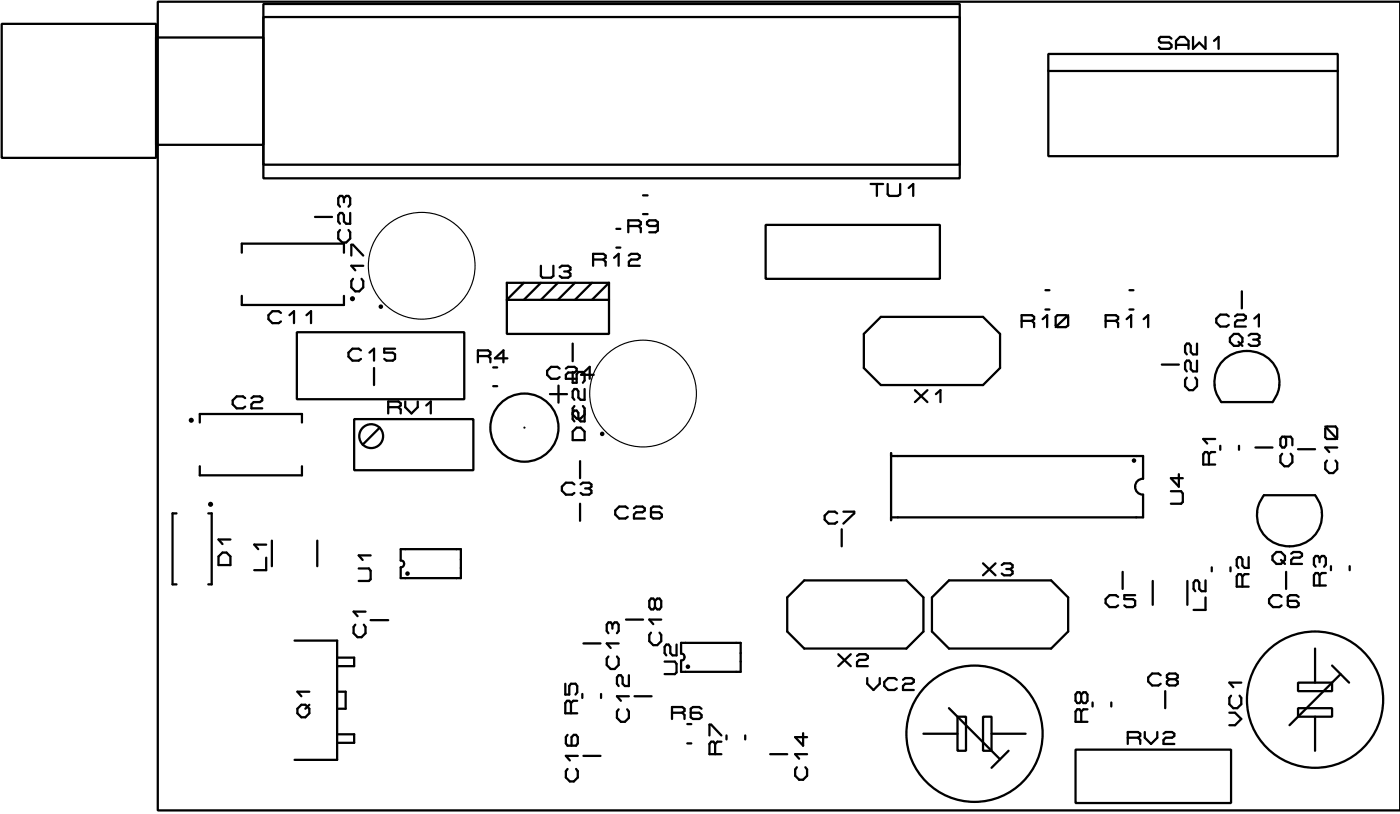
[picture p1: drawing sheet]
<svg xmlns="http://www.w3.org/2000/svg" width="104mm" height="61mm" viewBox="0 0 104 61" stroke-linecap="round" stroke-linejoin="round" font-family="sans-serif">
<g fill="none" stroke="#000" stroke-width=".17">
<path d="M.1 1.8h11.5v10h-11.5zM11.6 2.8h8v8h-8zM11.8 .1h92.6v60.3h-92.6zM18 18.8v-.6h7.7v.6M19.6 .3h52v13h-52zM19.6 1.3h52v11h-52zM23.5 16.2h1.3M25.4 17.1l-.2 .2v.5l.3 .3h.3l.3-.3v-.5l-.1-.2M25.7 14.8v.3M25.7 14.8l-.2-.2h-.1l-.2 .2v.4l.2 .2M25.7 14.8l.1-.2h.2l.1 .2v.4l-.1 .2M26.1 15.9v.8h-.3l-.1-.2v-.5l-.2-.1h-.1l-.2 .1v.5l.2 .2"/>
<path d="M26.2 19v-.8h.1l.8 .8M27.1 19.8h-.9l.3 .4M40.3 19.8v.8l.2 .1h.6l.2-.1v-.8M41.7 19.9l.2-.1h.5l.1 .1v.2l-.1 .1M44.2 19.3h.8M45 19.3l.2-.1v-.2l-.2-.1h-.8v.9M45 19.3l.2 .2v.3M45.8 19.2l.3-.3v.9M46 17.1h.3M46 18.5h.3M46.9 16.8h.7M46.9 19l.2-.1h.4l.2 .1v.2l-.2 .1h-.4l-.2 .2v.3h.8"/>
<path d="M47.6 16.8l.2-.1v-.1l-.2-.2h-.7v.9M47.6 16.8l.2 .2v.3M48 14.6h.3M48 16h.3M49.1 16.7l-.2 .1h-.5l-.1-.1v-.1l.1-.2h.5l.2 .2v.6l-.2 .1h-.5M57.1 16.8h13v4h-13zM64.9 13.7h1M65.4 13.7v.9M66.2 13.7v.8l.1 .1h.7l.1-.1v-.8M67.8 14l.3-.3v.9M78.2 4h21.6v7.6h-21.6zM78.2 5.3h21.6"/>
<path d="M87.4 2.9l-.2-.1h-.6l-.2 .1v.1l.2 .2h.6l.2 .1v.2l-.2 .1h-.6l-.2-.1M87.7 3.6v-.6l.3-.2h.3l.3 .2v.6M87.7 3.3h.9M89 2.8v.8l.5-.4 .4 .4v-.8M90.6 3l.3-.2v.8M13.2 38.3h-.3v5.3h.3M14.9 31.5v-.6h7.6v.6M14.9 34.8v.6h7.6v-.6M15.5 38.3h.3v5.3h-.3M18 22.1v.6h7.7v-.6M18.3 29.7l-.2-.2h-.4l-.3 .3v.3l.3 .3h.4l.2-.1M18.8 29.7l.1-.2h.5l.2 .2v.1l-.2 .2h-.5l-.1 .1v.3h.8"/>
<path d="M21 23.3l-.2-.1h-.5l-.3 .3v.3l.3 .3h.5l.2-.1M21.6 23.5l.3-.3v.9M22.1 24.8h12.5v5h-12.5zM22.9 23.5l.3-.3v.9M26.3 20.8l-.1 .2v.4l.3 .3h.3l.3-.3v-.4l-.1-.2M26.4 31.2h8.9v3.9h-8.9zM26.9 26.1l-.1-.1h-.5l-.3 .3v.3l.3 .3h.5l.1-.1M27.6 26.3l.3-.3v.9M27.9 27.4v1.3M28.3 31.9l-1.2 1.2M29 30.4h.7M29.5 26h-.8v.3h.6l.2 .1v.4l-.2 .1h-.5l-.1-.1"/>
<path d="M29.7 30.4l.2-.2v-.1l-.2-.2h-.7v.9M29.7 30.4l.2 .1v.3M30.2 29.9v.5l.5 .4 .5-.4v-.5M31.8 30.2l.3-.3v.9M35.6 26.5h.8M36.4 26.5l.2-.1v-.2l-.2-.1h-.8v.9M36.4 26.5l.2 .2v.3M36.8 28.8h.3M36.8 27.4h.3M37.8 22.4h7.6v2.5h-7.6zM37.8 26.7h-.9l.6-.6v.9M39.1 21.1l-1.3 1.3v-1.3h7.6"/>
<path d="M39.1 31.9h.1M40.3 21.1l-1.2 1.3M41 29.4h1.3M41.6 21.1l-1.3 1.3M41.7 28.7v1.3M41.7 27.5l-.1-.2h-.5l-.3 .3v.3l.3 .3h.5l.1-.1M42.1 20.2h.3M42.2 27.5l.2-.2h.4l.2 .2v.1l-.2 .2h-.4l-.2 .1v.3h.8M42.4 20.2l.1 .2v.2l-.1 .1h-.5l-.2-.1M42.7 27.7v.8h.3v-.6l.1-.2h.4l.1 .2v.5l-.1 .1M42.7 32.2l.3-.3h.3l.3 .3v.6h-.9zM42.7 30.9l.3 .3h.3l.3-.3"/>
<path d="M42.7 25.6v1.3M42.8 36.1l-.1-.1h-.5l-.3 .3v.3l.3 .3h.5l.1-.2M42.8 30.3l-.1 .1v.8l.1 .2M42.9 21.1l-1.3 1.3M43.3 34.4v1.2M43.3 37.5v1.3M43.3 36.1l.2-.1h.4l.2 .1v.2l-.2 .1M43.5 30.3l.1 .1v1h-.3l-.2-.2v-.4l-.1-.2h-.2l-.1 .2M43.6 29v.8h-.3l-.2-.2v-.4l-.1-.2h-.2l-.1 .2v.4l.1 .2M43.6 36.4h.3M43.9 36.4l.2 .2v.1l-.2 .2h-.4l-.2-.2M44.2 21.1l-1.3 1.3"/>
<path d="M44.3 27.9h-1l.7-.6v.9M45.4 21.1v1.3M45.4 21.1l-1.2 1.3M46.8 37.9l-.1-.1h-.5l-.3 .3v.3l.3 .3h.5l.1-.2M47.3 37.9l.2-.1h.4l.2 .1v.2l-.2 .1h-.4l-.2 .2v.3h.8M49.4 37.9l-.2-.1h-.5l-.1 .1v.6l.1 .2h.5l.2-.2v-.1l-.2-.2h-.6M62.4 38.3l-.1-.2h-.5l-.3 .3v.3l.3 .3h.5l.1-.1M62.8 39.5v1.2M62.9 38.1h.8v.2l-.8 .7M64.4 24.9l1.3-1.3h7.6l1.3 1.3v2.5l-1.3 1.3h-7.6l-1.3-1.3zM66.5 34h18.8v1.7a.59 .59 0 0 0-.6 .6 .59 .59 0 0 0 .6 .6v1.7h-18.8M66.5 33.8v5"/>
<path d="M68.2 29.1l1 .9M69.2 29.1l-1 .9M69.8 29.4l.3-.3v.9M76.2 23.9h.8M77 23.9l.1-.1v-.2l-.1-.1h-.8v.9M77 23.9l.1 .2v.3M77.8 23.8l.3-.3v.9M78 21.6h.3M78 23.1h.3M78.9 23.5h.6l.2 .1v.7l-.2 .1h-.6l-.2-.1v-.7zM79.7 23.5l-1 .9M82.5 23.9h.7"/>
<path d="M83.2 23.9l.2-.1v-.2l-.2-.1h-.7v.9M83.2 23.9l.2 .2v.3M84 23.8l.4-.3v.9M84.2 21.6h.3M84.2 23.1h.3M85.3 23.8l.3-.3v.9M86.7 27.2h1.2M87.3 36.6h.8l.1 .2v.6l-.1 .1h-.8M87.9 35.3v1l-.6-.7h.9M88.5 28.2l-.1 .1v.5l.3 .3h.3l.3-.3v-.5l-.1-.1M89.3 26.9v.8h-.3l-.2-.2v-.4l-.1-.2h-.2l-.1 .2v.4l.1 .2M89.3 25.6v.8h-.3l-.2-.2v-.4l-.1-.2h-.2l-.1 .2v.4l.1 .2"/>
<path d="M90.2 33.9l-.2-.2h-.1l-.2 .2v.7h.9M90.2 33.9v.7M90.6 32.7h-.9l.3 .4M90.6 33.7h-.3l-.1 .2M91 33.2v.3M91.4 26.7a2.4 2.4 0 0 1 3.2 0 2.4 2.4 0 0 1 .4 3.2l-.1 .1h-3.8a2.35 2.35 0 0 1 .3-3.3zM91.7 23.6l-.2-.1h-.5l-.3 .2v.3l.3 .3h.5l.2-.1M91.7 25.2l.3-.3h.4l.3 .3v.3l-.3 .3h-.4l-.3-.3zM92.1 23.6l.2-.1h.5l.1 .1v.1l-.1 .2h-.5l-.2 .1v.3h.8M92.4 25.5l.3 .3M92.4 33.2v.3M92.6 21.7v1.3"/>
<path d="M93.1 25l.2-.1h.5l.1 .1v.2l-.1 .1M93.5 25.3h.3M93.6 23.7l.3-.2v.8M93.6 33.4h1.3M93.8 25.3l.1 .2v.2l-.1 .1h-.5l-.2-.1M94.3 36.9h3.8a2.38 2.38 0 0 1-.1 3 2.38 2.38 0 0 1-2.9 .6 2.33 2.33 0 0 1-.8-3.6zM95.6 33.8l-.1 .2v.5l.3 .3h.3l.3-.3v-.5l-.1-.2M95.8 32.6l.1 .1v.5l-.1 .2h-.2l-.1-.2v-.5l.1-.1h.7l.1 .1v.5M96.8 33.5h1.3M98.8 31.8l.9 .9M99 34.3l-.2 .2v.5l.3 .3h.3l.3-.3v-.5l-.1-.2M99 31.8h.6l.1 .2v.6l-.1 .1h-.6l-.2-.1v-.6z"/>
<path d="M99.7 33.4h-.9l.3 .3M16.3 41.5l.3-.3h.3l.3 .3v.6h-.9zM17.2 40.2h-.9l.3 .4M19.9 41.6v.9h-.9M19.9 40.6h-.9l.3 .3M20.3 40.3v1.9M22 47.8h3.1v8.8h-3.1M22.2 52.8l.3-.3h.3l.3 .3v.4l-.3 .3h-.3l-.3-.3zM23.1 51.6h-.9l.3 .3M23.1 52.5l-.3 .3M23.7 40.3v1.9M25.1 54.7h1.3v.7h-1.3"/>
<path d="M25.1 49h1.3v.7h-1.3M25.1 51.6h.7v1.2h-.7M26.5 46.6l-.1 .1v.5l.3 .3h.3l.3-.3v-.5l-.2-.1M26.8 42.4h.7l.1 .1v.7l-.1 .1h-.7M27.3 45.6h-.9l.3 .3M27.6 41.4h-.8l.3 .3M27.6 46.2h1.4M29.9 40.9h4.5v2.2h-4.5v-.8a.25 .25 0 0 0 .2-.3 .25 .25 0 0 0-.2-.2zM42.2 51v.8h.3v-.7l.1-.1h.3l.2 .1v.5l-.2 .2M42.3 57.3l-.1 .2v.5l.3 .3h.3l.3-.3v-.5l-.1-.2M42.3 54.8l-.1 .1v.5l.1 .2h.7l.1-.2v-.5l-.1-.1h-.2l-.2 .1v.7M42.6 52.4l-.1-.2h-.2l-.1 .2v.8h.9"/>
<path d="M42.6 52.4v.8M43.1 52.2h-.3l-.2 .2M43.1 56.3h-.9l.3 .4M43.4 51.7v.3M43.5 48h1.3M43.5 56.3h1.3M44.8 51.7v.3M45.4 48.9l-.1 .2v.5l.3 .3h.2l.3-.3v-.5l-.1-.2M45.7 46.6l.1-.2h.2l.1 .2v.4l-.1 .2M45.7 46.6l-.1-.2h-.2l-.1 .2v.4l.1 .2M45.7 46.6v.3M46.1 52.9l-.1 .1v.5l.3 .3h.3l.3-.3v-.5l-.1-.1"/>
<path d="M46.1 48h-.8l.3 .3M46.7 46.2h1.3M46.9 51.9h-.9l.3 .3M46.9 50.3v.8h-.3l-.2-.1v-.5l-.1-.2h-.2l-.1 .2v.5l.1 .1M47.3 51.9h1.3M48.6 47.2l-.2 .1v.5l.3 .3h.3l.3-.3v-.5l-.1-.1M48.9 44.8l.1-.2h.2l.1 .2v.5l-.1 .1h-.2l-.1-.1M48.9 44.8l-.2-.2h-.1l-.2 .2v.5l.2 .1h.1l.2-.1M48.9 44.8v.5M49.3 46.2h-.9l.3 .3M49.6 49.3h.7l.2 .2v.6l-.2 .1h-.7M50.1 53.1h.8"/>
<path d="M50.5 48v.9h-.3l-.2-.2v-.5l-.1-.2h-.2l-.1 .2v.5l.1 .2M50.8 47.9h4.4v2.2h-4.4v-.9a.25 .25 0 0 0 .3-.2 .25 .25 0 0 0-.3-.3zM50.9 53.1l.2-.1v-.2l-.2-.1h-.8v.9M50.9 53.1l.2 .2v.3M51.3 55.4h.3M51.3 54h.3M52.3 52.8l-.1-.1h-.5l-.2 .1v.7l.2 .1h.5l.1-.1v-.2l-.1-.2h-.7M52.9 54.8v-.8h.1l.8 .8M53.3 55.5l-.1-.2h-.2l-.1 .2v.7h.9M53.3 55.5v.7M53.8 55.3h-.3l-.2 .2M54.2 54.8v.3"/>
<path d="M55.6 54.8v.3M57.4 56.2h1.3M58.7 44.5l1.3-1.2h7.6l1.3 1.2v2.6l-1.3 1.2h-7.6l-1.3-1.2zM59.4 57.2l-.1 .2v.4l.3 .3h.3l.3-.3v-.4l-.1-.2M59.9 54.7v.9l-.6-.7h.9M60.2 56.2h-.9l.3 .4M62.5 48.8l1 .9M63.5 48.8l-1 .9M63.9 48.9l.2-.1h.5l.1 .1v.2l-.1 .1h-.5l-.2 .2v.3h.8M64.7 50.5v.5l.5 .4 .4-.4v-.5M66.9 50.7l-.2-.2h-.4l-.3 .3v.3l.3 .3h.4l.2-.1M67.4 50.7l.1-.2h.5l.2 .2v.1l-.2 .2h-.5l-.1 .1v.3h.8"/>
<path d="M68.9 54.7h2.5M69.5 44.5l1.3-1.2h7.6l1.3 1.2v2.6l-1.3 1.2h-7.6l-1.3-1.2zM70.8 52.8l3.8 3.8M71.4 53.4h.7v2.6h-.7zM73.3 53.4h.7v2.6h-.7zM73.3 42l1 .9M74 54.7h2.5M74.3 42l-1 .9M74.7 42.1l.2-.1h.5l.1 .1v.2l-.1 .1M75.1 42.4h.3M75.2 56l-1.2 1.2M75.4 42.4l.1 .2v.2l-.1 .1h-.5l-.2-.1"/>
<path d="M80.2 55.9h11.6v4h-11.6zM80.6 53l-.1-.1h-.2l-.1 .1v.8h.9M80.6 51.8l-.1-.2h-.2l-.1 .2v.4l.1 .2h.2l.1-.2M80.6 51.8v.4M80.6 53v.8M80.6 51.8l.2-.2h.2l.1 .2v.4l-.1 .2h-.2l-.2-.2M81.1 52.9h-.3l-.2 .1M81.5 52.4v.3M82.9 52.4v.3M83.4 44.5l-.2-.1h-.4l-.3 .3v.3l.3 .3h.4l.2-.2M83.7 42.6v1.3M84.1 55h.8"/>
<path d="M84.7 44.4h-.8v.3h.6l.2 .1v.3l-.2 .2h-.5l-.1-.2M84.9 55l.1-.1v-.2l-.1-.1h-.8v.9M84.9 55l.1 .2v.3M85.4 54.6v.4l.5 .5 .4-.5v-.4M86 43.3v1.8M86.6 50.3l-.2-.1h-.5l-.3 .3v.3l.3 .3h.5l.2-.1M86.8 54.7l.2-.1h.4l.2 .1v.2l-.2 .1h-.4l-.2 .2v.3h.8M86.9 51.5v1.3M87.2 50.6l-.2 .2v.2l.2 .1h.5l.1-.1v-.2l-.1-.2M87.2 50.6l-.2-.1v-.2l.2-.1h.5l.1 .1v.2l-.1 .1M87.2 50.6h.5M88.6 43.3v1.8"/>
<path d="M89.9 43.3v.8h-.3l-.1-.2v-.5l-.2-.1h-.1l-.2 .1v.5l.2 .2M89.9 44.5v1h-.9M90.4 42.3v.3M91.7 53.1h.4l.5 .5-.5 .5h-.4M91.8 42.3v.3M91.8 51.9l-.1 .1v.5l.3 .3h.3l.3-.3v-.5l-.1-.1M92.6 50.9h-.9l.3 .3M92.7 43l-.2-.2h-.1l-.2 .2v.7h.9M92.7 43v.7M93.1 41.5v.8h-.3l-.1-.1v-.5l-.2-.2h-.1l-.2 .2v.5l.2 .1M93.1 42.8h-.3l-.1 .2M94.9 41.4l.3-.3h.3l.3 .3v.3l-.3 .3h-.3l-.3-.3z"/>
<path d="M95.5 41.7l.3 .3M95.6 44.5l-.2-.1h-.4l-.3 .3v.3l.3 .3h.4l.2-.2M95.9 42.6v1.3M96.3 41.3l.2-.2h.4l.2 .2v.1l-.2 .2h-.4l-.2 .1v.3h.8M96.8 52.8h2.6v.6h-2.6zM96.8 50.9h2.6v.6h-2.6zM96.9 44.5l-.2-.1h-.5l-.1 .1v.6l.1 .2h.5l.2-.2v-.1l-.2-.2h-.6M98.1 48.3v2.6M98.1 53.4v2.6M98.4 42.9l-.1-.2h-.2l-.1 .2v.7h.9M98.4 41.6l-.1-.2h-.2l-.1 .2v.5l.1 .1M98.4 41.6v.3"/>
<path d="M98.4 42.9v.7M98.4 41.6l.2-.2h.2l.1 .2v.5l-.1 .1M98.9 42.7h-.3l-.2 .2M99.3 42.2v.3M99.4 49.6l1.2 1.3M100 50.2l-3.8 3.9M100.7 42.2v.3"/>
<circle cx="27.7" cy="32.5" r=".89"/>
<circle cx="28.4" cy="22.9" r=".08"/>
<circle cx="39.1" cy="31.9" r="2.54"/>
<circle cx="44.9" cy="32.3" r=".08"/>
<circle cx="84.6" cy="34.3" r=".08"/>
<circle cx="30.4" cy="42.8" r=".08"/>
<circle cx="51.3" cy="49.7" r=".08"/>
<circle cx="72.7" cy="54.7" r="5.1"/>
<circle cx="98.1" cy="52.2" r="5.1"/>
</g>
<g fill="none" stroke="#000" stroke-width=".21">
<circle cx="14.3" cy="31.3" r=".08"/>
<circle cx="15.7" cy="37.6" r=".08"/>
<circle cx="26.3" cy="22.3" r=".08"/>
</g>
<g fill="none" stroke="#000" stroke-width=".08">
<circle cx="31.5" cy="19.8" r="4"/>
<circle cx="48" cy="29.3" r="4"/>
</g>
</svg>
